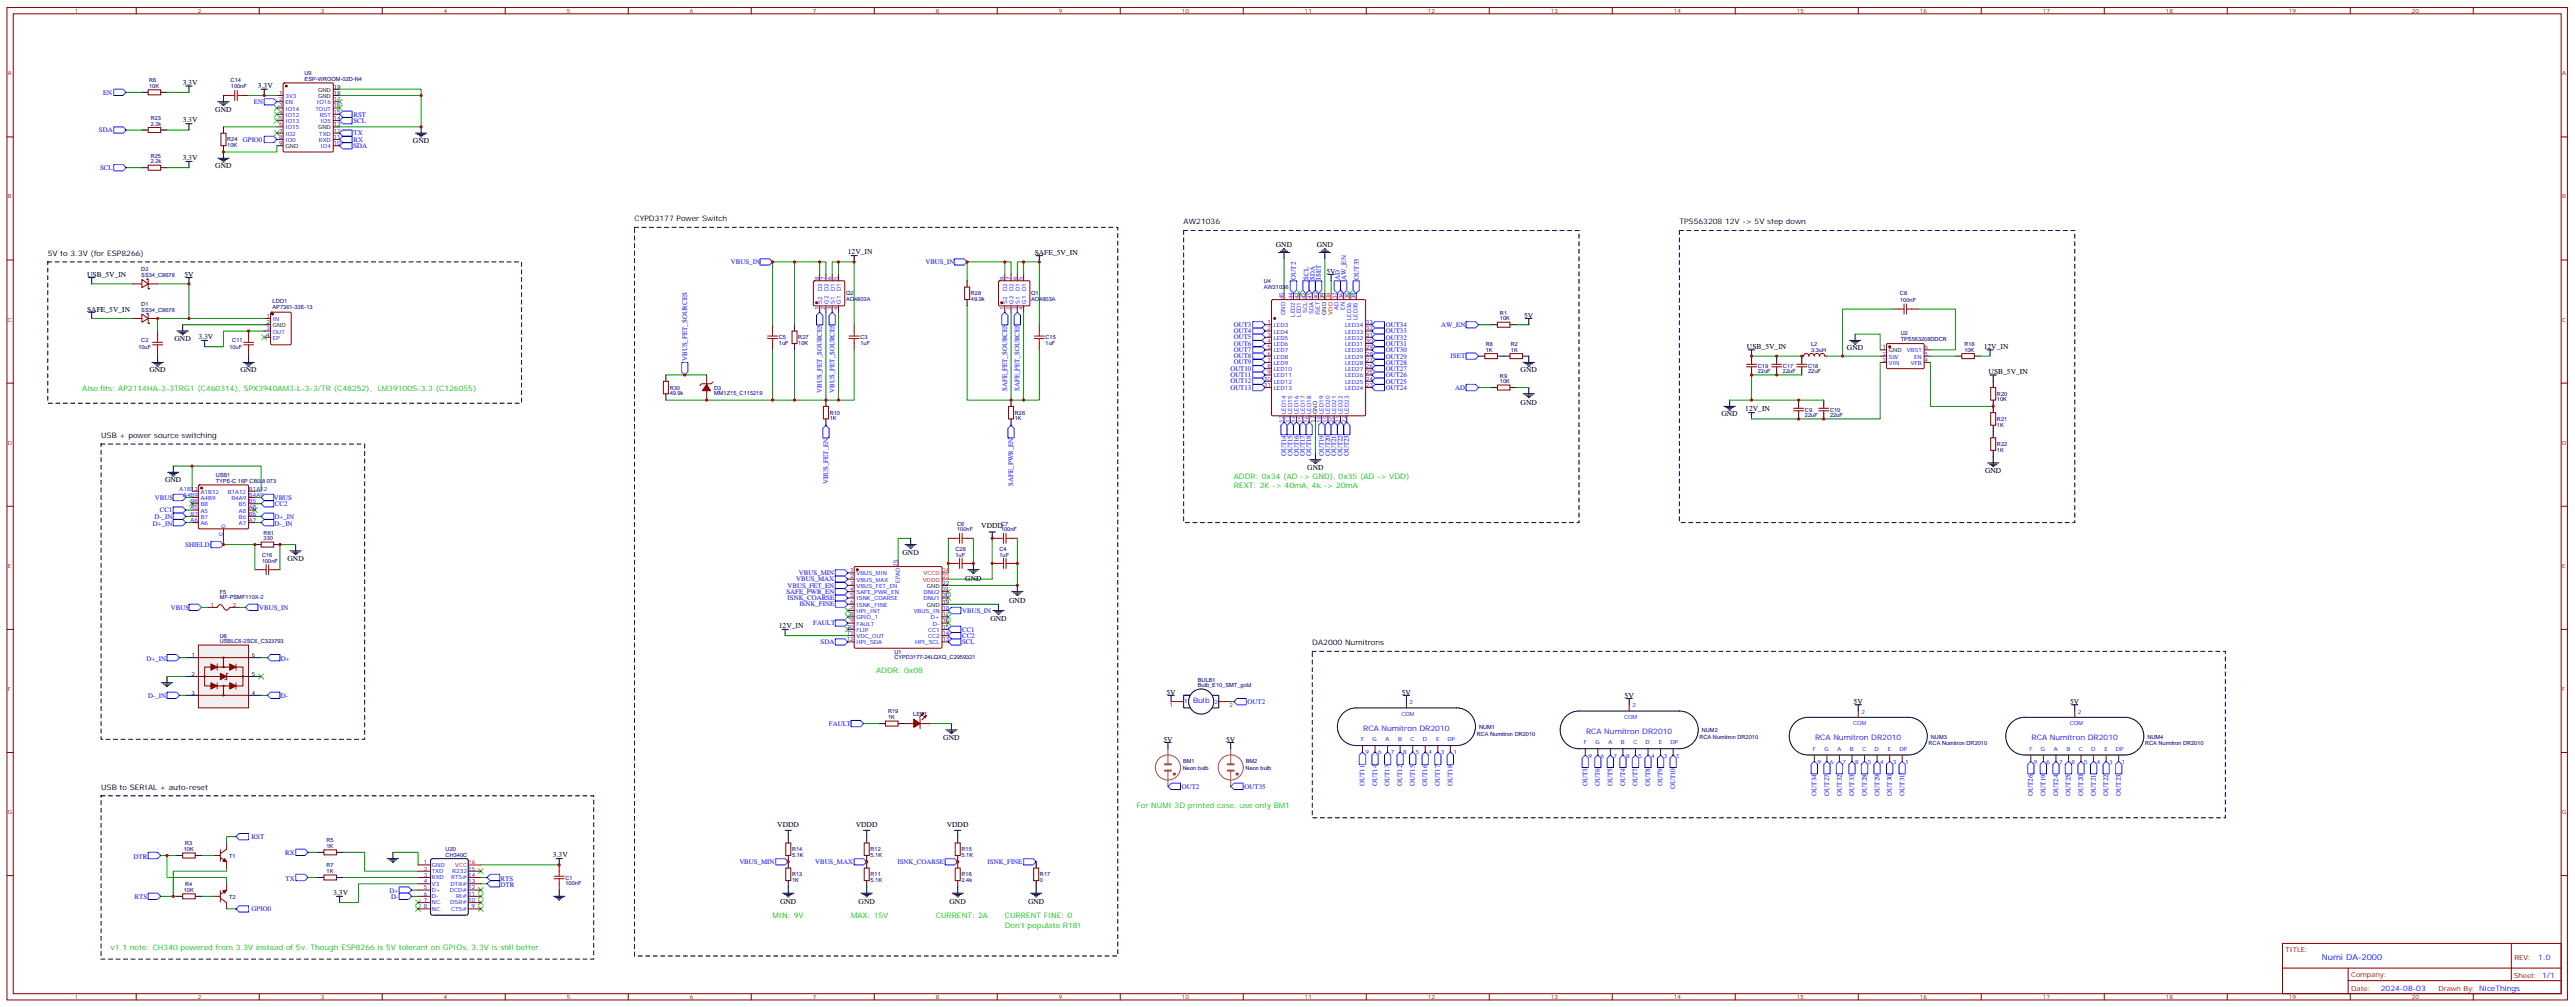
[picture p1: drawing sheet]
<svg xmlns="http://www.w3.org/2000/svg" width="1448mm" height="566mm" viewBox="0 0 1448 566" stroke-linecap="round" stroke-linejoin="round" font-family="sans-serif">
<defs><g id="words">
<text font-size="4.6" fill="#00f" x="1305" y="539">Numi DA-2000</text>
<g font-size="4.2">
<text x="103" y="48">3.3V</text>
<text x="145" y="49">3.3V</text>
<text x="121" y="63">GND</text>
<text x="103" y="69">3.3V</text>
<text x="232" y="80">GND</text>
<text x="103" y="90">3.3V</text>
<text x="121" y="95">GND</text>
<text x="357" y="124">CYPD3177 Power Switch</text>
<text x="665" y="126">AW21036</text>
<text x="944" y="126">TPS563208 12V -&gt; 5V step down</text>
<text x="27" y="144">5V to 3.3V (for ESP8266)</text>
<text x="477" y="143">12V_IN</text>
<text x="582" y="143">SAFE_5V_IN</text>
<text x="717" y="139">GND</text>
<text x="740" y="139">GND</text>
<text x="49" y="156">USB_5V_IN</text>
<text x="104" y="156">5V</text>
<text x="746" y="154">5V</text>
<text x="49" y="175">SAFE_5V_IN</text>
<text x="857" y="179">5V</text>
<text x="98" y="192">GND</text>
<text x="112" y="190">3.3V</text>
<text x="982" y="196">USB_5V_IN</text>
<text x="1038" y="197">GND</text>
<text x="1115" y="196">12V_IN</text>
<text x="84" y="209">GND</text>
<text x="135" y="209">GND</text>
<text x="855" y="209">GND</text>
<text x="1118" y="210">USB_5V_IN</text>
<text x="855" y="227">GND</text>
<text x="968" y="234">GND</text>
<text x="981" y="231">12V_IN</text>
<text x="57" y="246">USB + power source switching</text>
<text x="735" y="264">GND</text>
<text x="1116" y="266">GND</text>
<text x="93" y="271">GND</text>
<text x="552" y="297">VDDD</text>
<text x="507" y="312">GND</text>
<text x="162" y="315">GND</text>
<text x="543" y="326">GND</text>
<text x="567" y="338">GND</text>
<text x="438" y="353">12V_IN</text>
<text x="557" y="349">GND</text>
<text x="738" y="362">DA2000 Numitrons</text>
<text x="656" y="390">5V</text>
<text x="788" y="390">5V</text>
<text x="913" y="392">5V</text>
<text x="1042" y="395">5V</text>
<text x="1164" y="395">5V</text>
<text x="530" y="416">GND</text>
<text x="654" y="417">5V</text>
<text x="689" y="417">5V</text>
<text x="57" y="443">USB to SERIAL + auto-reset</text>
<text x="437" y="464">VDDD</text>
<text x="481" y="464">VDDD</text>
<text x="532" y="464">VDDD</text>
<text x="311" y="482">3.3V</text>
<text x="187" y="503">3.3V</text>
<text x="439" y="508">GND</text>
<text x="483" y="508">GND</text>
<text x="534" y="508">GND</text>
<text x="578" y="508">GND</text>
</g>
<g font-size="4.2" fill="#0c0">
<text x="46" y="219">Also fits: AP2114HA-3-3TRG1 (C460314), SPX3940AM3-L-3-3/TR (C48252),</text>
<text x="212" y="219">LM39100S-3.3 (C126055)</text>
<text x="694" y="269">ADDR: 0x34 (AD -&gt; GND), 0x35 (AD -&gt; VDD)</text>
<text x="694" y="274">REXT: 2K -&gt; 40mA, 4k -&gt; 20mA</text>
<text x="493" y="378">ADDR: 0x08</text>
<text x="639" y="454">For NUMI 3D printed case, use only BM1</text>
<text x="434" y="516">MIN: 9V</text>
<text x="478" y="516">MAX: 15V</text>
<text x="526" y="516">CURRENT: 2A</text>
<text x="565" y="516">CURRENT FINE: 0</text>
<text x="565" y="521">Don't populate R18!</text>
<text x="62" y="533">v1.1 note: CH340 powered from 3.3V instead of 5v. Though ESP8266 is 5V tolerant on GPIOs, 3.3V is still better</text>
</g>
<g font-size="4.2" fill="#00f">
<text x="671" y="395">Bulb</text>
<text x="766" y="410">RCA Numitron DR2010</text>
<text x="892" y="412">RCA Numitron DR2010</text>
<text x="1020" y="416">RCA Numitron DR2010</text>
<text x="1142" y="416">RCA Numitron DR2010</text>
<text x="1427" y="539">1.0</text>
<text x="1338" y="556">2024-08-03</text>
</g>
<g font-size="3.9" fill="#00f">
<text x="58" y="53">EN</text>
<text x="143" y="58">EN</text>
<text x="199" y="65">RST</text>
<text x="199" y="69">SCL</text>
<text x="56" y="74">SDA</text>
<text x="199" y="76">TX</text>
<text x="137" y="80">GPIO0</text>
<text x="199" y="83">SDA</text>
<text x="199" y="80">RX</text>
<text x="56" y="95">SCL</text>
<text x="411" y="148">VBUS_IN</text>
<text x="520" y="148">VBUS_IN</text>
<text x="728" y="157" transform="rotate(-90 728 157)">OUT2</text>
<text x="736" y="157" transform="rotate(-90 736 157)">SCL</text>
<text x="739" y="157" transform="rotate(-90 739 157)">SDA</text>
<text x="743" y="157" transform="rotate(-90 743 157)">ISET</text>
<text x="753" y="157" transform="rotate(-90 753 157)">AD</text>
<text x="757" y="157" transform="rotate(-90 757 157)">AW_EN</text>
<text x="764" y="157" transform="rotate(-90 764 157)">OUT35</text>
<text x="694" y="184">OUT3</text>
<text x="779" y="184">OUT34</text>
<text x="810" y="184">AW_EN</text>
<text x="694" y="191">OUT5</text>
<text x="694" y="187">OUT4</text>
<text x="779" y="187">OUT33</text>
<text x="779" y="191">OUT32</text>
<text x="694" y="198">OUT7</text>
<text x="694" y="194">OUT6</text>
<text x="779" y="194">OUT31</text>
<text x="779" y="198">OUT30</text>
<text x="386" y="203" transform="rotate(-90 386 203)">VBUS_FET_SOURCES</text>
<text x="694" y="201">OUT8</text>
<text x="779" y="201">OUT29</text>
<text x="815" y="201">ISET</text>
<text x="692" y="208">OUT10</text>
<text x="694" y="205">OUT9</text>
<text x="779" y="205">OUT28</text>
<text x="779" y="208">OUT27</text>
<text x="692" y="215">OUT12</text>
<text x="692" y="212">OUT11</text>
<text x="779" y="212">OUT26</text>
<text x="779" y="215">OUT25</text>
<text x="462" y="221" transform="rotate(-90 462 221)">VBUS_FET_SOURCES</text>
<text x="469" y="221" transform="rotate(-90 469 221)">VBUS_FET_SOURCES</text>
<text x="566" y="220" transform="rotate(-90 566 220)">SAFE_FET_SOURCES</text>
<text x="573" y="220" transform="rotate(-90 573 220)">SAFE_FET_SOURCES</text>
<text x="692" y="219">OUT13</text>
<text x="779" y="219">OUT24</text>
<text x="818" y="219">AD</text>
<text x="723" y="256" transform="rotate(-90 723 256)">OUT14</text>
<text x="727" y="256" transform="rotate(-90 727 256)">OUT15</text>
<text x="730" y="256" transform="rotate(-90 730 256)">OUT16</text>
<text x="734" y="256" transform="rotate(-90 734 256)">OUT17</text>
<text x="737" y="256" transform="rotate(-90 737 256)">OUT18</text>
<text x="744" y="256" transform="rotate(-90 744 256)">OUT19</text>
<text x="748" y="256" transform="rotate(-90 748 256)">OUT20</text>
<text x="751" y="256" transform="rotate(-90 751 256)">OUT21</text>
<text x="755" y="256" transform="rotate(-90 755 256)">OUT22</text>
<text x="758" y="256" transform="rotate(-90 758 256)">OUT23</text>
<text x="466" y="272" transform="rotate(-90 466 272)">VBUS_FET_EN</text>
<text x="570" y="273" transform="rotate(-90 570 273)">SAFE_PWR_EN</text>
<text x="87" y="281">VBUS</text>
<text x="154" y="281">VBUS</text>
<text x="90" y="288">CC1</text>
<text x="155" y="284">CC2</text>
<text x="87" y="292">D-_IN</text>
<text x="154" y="292">D+_IN</text>
<text x="86" y="295">D+_IN</text>
<text x="154" y="295">D-_IN</text>
<text x="104" y="307">SHIELD</text>
<text x="449" y="323">VBUS_MIN</text>
<text x="448" y="327">VBUS_MAX</text>
<text x="442" y="334">SAFE_PWR_EN</text>
<text x="443" y="330">VBUS_FET_EN</text>
<text x="443" y="337">ISNK_COARSE</text>
<text x="449" y="341">ISNK_FINE</text>
<text x="96" y="342">VBUS</text>
<text x="146" y="342">VBUS_IN</text>
<text x="541" y="344">VBUS_IN</text>
<text x="457" y="351">FAULT</text>
<text x="541" y="358">CC2</text>
<text x="541" y="355">CC1</text>
<text x="461" y="362">SDA</text>
<text x="541" y="362">SCL</text>
<text x="82" y="371">D+_IN</text>
<text x="158" y="371">D+</text>
<text x="83" y="392">D-_IN</text>
<text x="158" y="392">D-</text>
<text x="701" y="395">OUT2</text>
<text x="466" y="408">FAULT</text>
<text x="664" y="443">OUT2</text>
<text x="700" y="443">OUT35</text>
<text x="767" y="441" transform="rotate(-90 767 441)">OUT11</text>
<text x="774" y="442" transform="rotate(-90 774 442)">OUT14</text>
<text x="781" y="442" transform="rotate(-90 781 442)">OUT13</text>
<text x="788" y="442" transform="rotate(-90 788 442)">OUT12</text>
<text x="795" y="442" transform="rotate(-90 795 442)">OUT15</text>
<text x="802" y="442" transform="rotate(-90 802 442)">OUT16</text>
<text x="809" y="442" transform="rotate(-90 809 442)">OUT17</text>
<text x="816" y="442" transform="rotate(-90 816 442)">OUT18</text>
<text x="892" y="441" transform="rotate(-90 892 441)">OUT3</text>
<text x="899" y="441" transform="rotate(-90 899 441)">OUT6</text>
<text x="906" y="441" transform="rotate(-90 906 441)">OUT5</text>
<text x="913" y="441" transform="rotate(-90 913 441)">OUT4</text>
<text x="921" y="441" transform="rotate(-90 921 441)">OUT7</text>
<text x="928" y="441" transform="rotate(-90 928 441)">OUT8</text>
<text x="935" y="441" transform="rotate(-90 935 441)">OUT9</text>
<text x="942" y="443" transform="rotate(-90 942 443)">OUT10</text>
<text x="1021" y="447" transform="rotate(-90 1021 447)">OUT34</text>
<text x="1028" y="447" transform="rotate(-90 1028 447)">OUT27</text>
<text x="1035" y="447" transform="rotate(-90 1035 447)">OUT32</text>
<text x="1042" y="447" transform="rotate(-90 1042 447)">OUT33</text>
<text x="1049" y="447" transform="rotate(-90 1049 447)">OUT28</text>
<text x="1056" y="447" transform="rotate(-90 1056 447)">OUT29</text>
<text x="1064" y="447" transform="rotate(-90 1064 447)">OUT30</text>
<text x="1071" y="447" transform="rotate(-90 1071 447)">OUT31</text>
<text x="1143" y="447" transform="rotate(-90 1143 447)">OUT26</text>
<text x="1150" y="447" transform="rotate(-90 1150 447)">OUT19</text>
<text x="1157" y="447" transform="rotate(-90 1157 447)">OUT24</text>
<text x="1164" y="447" transform="rotate(-90 1164 447)">OUT25</text>
<text x="1171" y="447" transform="rotate(-90 1171 447)">OUT20</text>
<text x="1178" y="447" transform="rotate(-90 1178 447)">OUT21</text>
<text x="1185" y="447" transform="rotate(-90 1185 447)">OUT22</text>
<text x="1192" y="447" transform="rotate(-90 1192 447)">OUT23</text>
<text x="141" y="471">RST</text>
<text x="75" y="482">DTR</text>
<text x="160" y="480">RX</text>
<text x="416" y="485">VBUS_MIN</text>
<text x="458" y="485">VBUS_MAX</text>
<text x="504" y="485">ISNK_COARSE</text>
<text x="555" y="485">ISNK_FINE</text>
<text x="161" y="495">TX</text>
<text x="281" y="495">RTS</text>
<text x="219" y="502">D+</text>
<text x="281" y="498">DTR</text>
<text x="76" y="505">RTS</text>
<text x="220" y="505">D-</text>
<text x="141" y="512">GPIO0</text>
</g>
<g font-size="3.9" fill="#800">
<text x="1285" y="534">TITLE:</text>
<text x="1413" y="539">REV:</text>
<text x="1322" y="549">Company:</text>
<text x="1413" y="549">Sheet: 1/1</text>
<text x="1322" y="556">Date:</text>
<text x="1371" y="556">Drawn By: NiceThings</text>
</g>
<g font-size="3.2" fill="#800">
<text x="42" y="7">1</text>
<text x="111" y="7">2</text>
<text x="180" y="7">3</text>
<text x="249" y="7">4</text>
<text x="319" y="7">5</text>
<text x="388" y="7">6</text>
<text x="457" y="7">7</text>
<text x="526" y="7">8</text>
<text x="595" y="7">9</text>
<text x="664" y="7">10</text>
<text x="733" y="7">11</text>
<text x="803" y="7">12</text>
<text x="872" y="7">13</text>
<text x="941" y="7">14</text>
<text x="1010" y="7">15</text>
<text x="1079" y="7">16</text>
<text x="1148" y="7">17</text>
<text x="1217" y="7">18</text>
<text x="1287" y="7">19</text>
<text x="1356" y="7">20</text>
<text x="4" y="42">A</text>
<text x="1440" y="42">A</text>
<text x="4" y="111">B</text>
<text x="1440" y="111">B</text>
<text x="4" y="181">C</text>
<text x="1440" y="181">C</text>
<text x="4" y="250">D</text>
<text x="1440" y="250">D</text>
<text x="4" y="319">E</text>
<text x="1440" y="319">E</text>
<text x="4" y="388">F</text>
<text x="1440" y="388">F</text>
<text x="4" y="457">G</text>
<text x="1440" y="457">G</text>
<text x="42" y="561">1</text>
<text x="111" y="561">2</text>
<text x="180" y="561">3</text>
<text x="249" y="561">4</text>
<text x="319" y="561">5</text>
<text x="388" y="561">6</text>
<text x="457" y="561">7</text>
<text x="526" y="561">8</text>
<text x="595" y="561">9</text>
<text x="664" y="561">10</text>
<text x="733" y="561">11</text>
<text x="803" y="561">12</text>
<text x="872" y="561">13</text>
<text x="941" y="561">14</text>
<text x="1010" y="561">15</text>
<text x="1079" y="561">16</text>
<text x="1148" y="561">17</text>
<text x="1217" y="561">18</text>
<text x="1287" y="561">19</text>
<text x="1356" y="561">20</text>
</g>
<g font-size="3.2" fill="#000080">
<text x="84" y="46">R6</text>
<text x="130" y="46">C14</text>
<text x="171" y="45">ESP-WROOM-02D-N4</text>
<text x="171" y="42">U9</text>
<text x="84" y="49">10K</text>
<text x="130" y="49">100nF</text>
<text x="85" y="71">2.2k</text>
<text x="85" y="67">R23</text>
<text x="128" y="83">10K</text>
<text x="128" y="79">R24</text>
<text x="85" y="89">R25</text>
<text x="85" y="92">2.2k</text>
<text x="79" y="156">SS34_C8678</text>
<text x="79" y="152">D2</text>
<text x="710" y="159">U4</text>
<text x="476" y="166">Q2</text>
<text x="546" y="166">R28</text>
<text x="580" y="166">Q1</text>
<text x="710" y="162">AW21036</text>
<text x="1068" y="166">C8</text>
<text x="79" y="172">D1</text>
<text x="153" y="174">AP7361-33E-13</text>
<text x="153" y="170">LDO1</text>
<text x="476" y="169">AO4803A</text>
<text x="546" y="169">49.9k</text>
<text x="580" y="169">AO4803A</text>
<text x="1068" y="169">100nF</text>
<text x="79" y="175">SS34_C8678</text>
<text x="843" y="180">10K</text>
<text x="843" y="177">R1</text>
<text x="438" y="191">C5</text>
<text x="449" y="191">R27</text>
<text x="484" y="191">C3</text>
<text x="588" y="191">C15</text>
<text x="1068" y="191">TPS563208DDCR</text>
<text x="1068" y="188">U2</text>
<text x="78" y="196">10uF</text>
<text x="79" y="192">C2</text>
<text x="129" y="196">10uF</text>
<text x="131" y="192">C11</text>
<text x="438" y="194">1uF</text>
<text x="449" y="194">10K</text>
<text x="484" y="194">1uF</text>
<text x="588" y="194">1uF</text>
<text x="835" y="198">1K</text>
<text x="835" y="194">R8</text>
<text x="849" y="198">1K</text>
<text x="849" y="194">R2</text>
<text x="1018" y="197">3.3uH</text>
<text x="1018" y="194">L2</text>
<text x="1104" y="198">10K</text>
<text x="1104" y="194">R18</text>
<text x="988" y="210">22uF</text>
<text x="988" y="206">C19</text>
<text x="1002" y="210">22uF</text>
<text x="1002" y="206">C17</text>
<text x="1016" y="210">22uF</text>
<text x="1016" y="206">C18</text>
<text x="843" y="215">10K</text>
<text x="843" y="212">R9</text>
<text x="376" y="219">R30</text>
<text x="401" y="219">D3</text>
<text x="376" y="222">49.9k</text>
<text x="401" y="222">MM1Z15_C115219</text>
<text x="1123" y="225">10K</text>
<text x="1123" y="222">R20</text>
<text x="466" y="233">R10</text>
<text x="570" y="233">R26</text>
<text x="1015" y="231">C9</text>
<text x="1029" y="231">C10</text>
<text x="466" y="236">1K</text>
<text x="570" y="236">1K</text>
<text x="1015" y="234">22uF</text>
<text x="1029" y="234">22uF</text>
<text x="1123" y="240">1K</text>
<text x="1123" y="236">R21</text>
<text x="1123" y="251">R22</text>
<text x="1123" y="254">1K</text>
<text x="121" y="268">USB1</text>
<text x="121" y="271">TYPE-C 16P CB0.8 073</text>
<text x="538" y="298">100nF</text>
<text x="538" y="295">C6</text>
<text x="563" y="298">100nF</text>
<text x="563" y="295">C7</text>
<text x="148" y="303">330</text>
<text x="148" y="300">R61</text>
<text x="537" y="309">C28</text>
<text x="562" y="309">C4</text>
<text x="147" y="316">100nF</text>
<text x="147" y="313">C16</text>
<text x="537" y="313">1uF</text>
<text x="562" y="313">1uF</text>
<text x="124" y="333">F5</text>
<text x="124" y="337">MF-PSMF110X-2</text>
<text x="124" y="358">U6</text>
<text x="124" y="361">USBLC6-2SC6_C323793</text>
<text x="503" y="370">CYPD3177-24LQXQ_C2959321</text>
<text x="503" y="367">U1</text>
<text x="673" y="383">BULB1</text>
<text x="673" y="386">Bulb_E10_SMT_gold</text>
<text x="499" y="401">R19</text>
<text x="499" y="404">1K</text>
<text x="513" y="402">LED1</text>
<text x="830" y="413">RCA Numitron DR2010</text>
<text x="831" y="410">NUM1</text>
<text x="957" y="411">NUM2</text>
<text x="955" y="415">RCA Numitron DR2010</text>
<text x="1084" y="419">RCA Numitron DR2010</text>
<text x="1085" y="415">NUM3</text>
<text x="1206" y="419">RCA Numitron DR2010</text>
<text x="1207" y="415">NUM4</text>
<text x="665" y="429">BM1</text>
<text x="700" y="429">BM2</text>
<text x="665" y="432">Neon bulb</text>
<text x="700" y="432">Neon bulb</text>
<text x="183" y="473">R5</text>
<text x="103" y="478">10K</text>
<text x="104" y="475">R3</text>
<text x="183" y="476">1K</text>
<text x="251" y="478">U20</text>
<text x="445" y="478">R14</text>
<text x="489" y="478">R12</text>
<text x="540" y="478">R15</text>
<text x="129" y="482">T1</text>
<text x="251" y="481">CH340C</text>
<text x="445" y="481">5.1K</text>
<text x="489" y="481">5.1K</text>
<text x="540" y="481">5.1K</text>
<text x="183" y="487">R7</text>
<text x="184" y="490">1K</text>
<text x="104" y="497">R4</text>
<text x="318" y="497">100nF</text>
<text x="318" y="494">C1</text>
<text x="445" y="495">1K</text>
<text x="445" y="492">R13</text>
<text x="489" y="495">5.1K</text>
<text x="489" y="492">R11</text>
<text x="540" y="495">2.4k</text>
<text x="540" y="492">R16</text>
<text x="585" y="495">0</text>
<text x="585" y="492">R17</text>
<text x="103" y="501">10K</text>
<text x="129" y="505">T2</text>
</g>
<g font-size="3.2" fill="#00f">
<text x="157" y="53">1</text>
<text x="157" y="57">2</text>
<text x="160" y="59">EN</text>
<text x="160" y="55">3V3</text>
<text x="178" y="59">IO16</text>
<text x="188" y="57">17</text>
<text x="157" y="64">4</text>
<text x="157" y="60">3</text>
<text x="160" y="66">IO12</text>
<text x="160" y="62">IO14</text>
<text x="177" y="62">TOUT</text>
<text x="180" y="66">RST</text>
<text x="188" y="60">16</text>
<text x="188" y="64">15</text>
<text x="157" y="71">6</text>
<text x="157" y="67">5</text>
<text x="160" y="69">IO13</text>
<text x="180" y="69">IO5</text>
<text x="188" y="67">14</text>
<text x="157" y="78">8</text>
<text x="157" y="74">7</text>
<text x="160" y="76">IO2</text>
<text x="160" y="73">IO15</text>
<text x="179" y="76">TXD</text>
<text x="188" y="74">12</text>
<text x="188" y="78">11</text>
<text x="160" y="80">IO0</text>
<text x="179" y="80">RXD</text>
<text x="180" y="83">IO4</text>
<text x="188" y="81">10</text>
<text x="460" y="158" transform="rotate(-90 460 158)">8</text>
<text x="464" y="158" transform="rotate(-90 464 158)">7</text>
<text x="467" y="158" transform="rotate(-90 467 158)">6</text>
<text x="471" y="158" transform="rotate(-90 471 158)">5</text>
<text x="564" y="158" transform="rotate(-90 564 158)">8</text>
<text x="568" y="158" transform="rotate(-90 568 158)">7</text>
<text x="572" y="158" transform="rotate(-90 572 158)">6</text>
<text x="575" y="158" transform="rotate(-90 575 158)">5</text>
<text x="462" y="163" transform="rotate(-90 462 163)">D2</text>
<text x="466" y="163" transform="rotate(-90 466 163)">D2</text>
<text x="469" y="163" transform="rotate(-90 469 163)">D1</text>
<text x="473" y="163" transform="rotate(-90 473 163)">D1</text>
<text x="566" y="163" transform="rotate(-90 566 163)">D2</text>
<text x="570" y="163" transform="rotate(-90 570 163)">D2</text>
<text x="573" y="163" transform="rotate(-90 573 163)">D1</text>
<text x="577" y="163" transform="rotate(-90 577 163)">D1</text>
<text x="460" y="174" transform="rotate(-90 460 174)">1</text>
<text x="462" y="170" transform="rotate(-90 462 170)">S2</text>
<text x="464" y="174" transform="rotate(-90 464 174)">2</text>
<text x="466" y="170" transform="rotate(-90 466 170)">G2</text>
<text x="467" y="174" transform="rotate(-90 467 174)">3</text>
<text x="469" y="170" transform="rotate(-90 469 170)">S1</text>
<text x="471" y="174" transform="rotate(-90 471 174)">4</text>
<text x="473" y="170" transform="rotate(-90 473 170)">G1</text>
<text x="564" y="174" transform="rotate(-90 564 174)">1</text>
<text x="566" y="170" transform="rotate(-90 566 170)">S2</text>
<text x="568" y="174" transform="rotate(-90 568 174)">2</text>
<text x="570" y="170" transform="rotate(-90 570 170)">G2</text>
<text x="572" y="174" transform="rotate(-90 572 174)">3</text>
<text x="573" y="170" transform="rotate(-90 573 170)">S1</text>
<text x="575" y="174" transform="rotate(-90 575 174)">4</text>
<text x="577" y="170" transform="rotate(-90 577 170)">G1</text>
<text x="721" y="168" transform="rotate(-90 721 168)">45</text>
<text x="727" y="168" transform="rotate(-90 727 168)">44</text>
<text x="730" y="168" transform="rotate(-90 730 168)">43</text>
<text x="734" y="168" transform="rotate(-90 734 168)">42</text>
<text x="737" y="168" transform="rotate(-90 737 168)">41</text>
<text x="741" y="168" transform="rotate(-90 741 168)">40</text>
<text x="751" y="168" transform="rotate(-90 751 168)">37</text>
<text x="755" y="168" transform="rotate(-90 755 168)">36</text>
<text x="756" y="174" transform="rotate(-90 756 174)">EN</text>
<text x="759" y="168" transform="rotate(-90 759 168)">35</text>
<text x="762" y="168" transform="rotate(-90 762 168)">34</text>
<text x="150" y="179">1</text>
<text x="723" y="177" transform="rotate(-90 723 177)">GND</text>
<text x="728" y="178" transform="rotate(-90 728 178)">LED2</text>
<text x="731" y="178" transform="rotate(-90 731 178)">LED1</text>
<text x="735" y="176" transform="rotate(-90 735 176)">SCL</text>
<text x="738" y="176" transform="rotate(-90 738 176)">SDA</text>
<text x="742" y="177" transform="rotate(-90 742 177)">ISET</text>
<text x="753" y="174" transform="rotate(-90 753 174)">AD</text>
<text x="760" y="180" transform="rotate(-90 760 180)">LED36</text>
<text x="763" y="180" transform="rotate(-90 763 180)">LED35</text>
<text x="150" y="186">3</text>
<text x="153" y="180">IN</text>
<text x="713" y="182">1</text>
<text x="713" y="186">2</text>
<text x="716" y="184">LED3</text>
<text x="756" y="184">LED34</text>
<text x="768" y="186">32</text>
<text x="768" y="182">33</text>
<text x="150" y="189">4</text>
<text x="153" y="187">OUT</text>
<text x="153" y="191">EP</text>
<text x="713" y="189">3</text>
<text x="716" y="187">LED4</text>
<text x="716" y="191">LED5</text>
<text x="756" y="191">LED32</text>
<text x="756" y="187">LED33</text>
<text x="768" y="189">31</text>
<text x="713" y="193">4</text>
<text x="713" y="196">5</text>
<text x="716" y="194">LED6</text>
<text x="716" y="198">LED7</text>
<text x="756" y="198">LED30</text>
<text x="756" y="194">LED31</text>
<text x="768" y="196">29</text>
<text x="768" y="193">30</text>
<text x="1072" y="198">VBST</text>
<text x="1082" y="196">6</text>
<text x="713" y="200">6</text>
<text x="713" y="203">7</text>
<text x="716" y="201">LED8</text>
<text x="756" y="201">LED29</text>
<text x="768" y="203">27</text>
<text x="768" y="200">28</text>
<text x="1058" y="200">2</text>
<text x="1058" y="203">3</text>
<text x="1062" y="201">SW</text>
<text x="1076" y="201">EN</text>
<text x="1082" y="203">4</text>
<text x="1082" y="200">5</text>
<text x="713" y="207">8</text>
<text x="716" y="205">LED9</text>
<text x="716" y="208">LED10</text>
<text x="756" y="208">LED27</text>
<text x="756" y="205">LED28</text>
<text x="768" y="207">26</text>
<text x="1062" y="205">VIN</text>
<text x="1074" y="205">VFB</text>
<text x="711" y="214">10</text>
<text x="713" y="210">9</text>
<text x="716" y="212">LED11</text>
<text x="716" y="216">LED12</text>
<text x="756" y="216">LED25</text>
<text x="756" y="212">LED26</text>
<text x="768" y="214">24</text>
<text x="768" y="210">25</text>
<text x="711" y="217">11</text>
<text x="716" y="219">LED13</text>
<text x="756" y="219">LED24</text>
<text x="768" y="217">23</text>
<text x="723" y="232" transform="rotate(-90 723 232)">LED14</text>
<text x="726" y="232" transform="rotate(-90 726 232)">LED15</text>
<text x="730" y="232" transform="rotate(-90 730 232)">LED16</text>
<text x="733" y="232" transform="rotate(-90 733 232)">LED17</text>
<text x="737" y="232" transform="rotate(-90 737 232)">LED18</text>
<text x="744" y="232" transform="rotate(-90 744 232)">LED19</text>
<text x="748" y="232" transform="rotate(-90 748 232)">LED20</text>
<text x="751" y="232" transform="rotate(-90 751 232)">LED21</text>
<text x="755" y="232" transform="rotate(-90 755 232)">LED22</text>
<text x="758" y="232" transform="rotate(-90 758 232)">LED23</text>
<text x="721" y="237" transform="rotate(-90 721 237)">12</text>
<text x="725" y="237" transform="rotate(-90 725 237)">13</text>
<text x="729" y="237" transform="rotate(-90 729 237)">14</text>
<text x="732" y="237" transform="rotate(-90 732 237)">15</text>
<text x="736" y="237" transform="rotate(-90 736 237)">16</text>
<text x="743" y="237" transform="rotate(-90 743 237)">18</text>
<text x="746" y="237" transform="rotate(-90 746 237)">19</text>
<text x="750" y="237" transform="rotate(-90 750 237)">20</text>
<text x="753" y="237" transform="rotate(-90 753 237)">21</text>
<text x="757" y="237" transform="rotate(-90 757 237)">22</text>
<text x="101" y="276">A1B12</text>
<text x="140" y="276">B1A12</text>
<text x="103" y="279">A4B9</text>
<text x="113" y="277">A1B12</text>
<text x="113" y="281">A4B9</text>
<text x="128" y="277">B1A12</text>
<text x="130" y="281">B4A9</text>
<text x="140" y="279">B4A9</text>
<text x="107" y="283">B8</text>
<text x="107" y="286">A5</text>
<text x="113" y="284">B8</text>
<text x="113" y="288">A5</text>
<text x="134" y="284">B5</text>
<text x="134" y="288">A8</text>
<text x="140" y="286">A8</text>
<text x="140" y="283">B5</text>
<text x="107" y="290">B7</text>
<text x="107" y="293">A6</text>
<text x="113" y="291">B7</text>
<text x="134" y="291">B6</text>
<text x="140" y="293">A7</text>
<text x="140" y="290">B6</text>
<text x="113" y="295">A6</text>
<text x="127" y="296" transform="rotate(-90 127 296)">0</text>
<text x="134" y="295">A7</text>
<text x="125" y="301" transform="rotate(-90 125 301)">0</text>
<text x="478" y="321">1</text>
<text x="481" y="323">VBUS_MIN</text>
<text x="505" y="318" transform="rotate(-90 505 318)">25</text>
<text x="478" y="325">2</text>
<text x="478" y="328">3</text>
<text x="481" y="327">VBUS_MAX</text>
<text x="506" y="327" transform="rotate(-90 506 327)">EPAD</text>
<text x="478" y="332">4</text>
<text x="478" y="335">5</text>
<text x="481" y="330">VBUS_FET_EN</text>
<text x="481" y="334">SAFE_PWR_EN</text>
<text x="519" y="334">DNU2</text>
<text x="530" y="335">20</text>
<text x="530" y="332">21</text>
<text x="118" y="341">1</text>
<text x="131" y="341">2</text>
<text x="478" y="339">6</text>
<text x="481" y="337">ISNK_COARSE</text>
<text x="481" y="341">ISNK_FINE</text>
<text x="519" y="337">DNU1</text>
<text x="478" y="343">7</text>
<text x="478" y="346">8</text>
<text x="481" y="344">HPI_INT</text>
<text x="481" y="348">GPIO_1</text>
<text x="514" y="344">VBUS_IN</text>
<text x="523" y="348">D+</text>
<text x="530" y="346">17</text>
<text x="530" y="343">18</text>
<text x="476" y="353">10</text>
<text x="478" y="350">9</text>
<text x="481" y="351">FAULT</text>
<text x="524" y="351">D-</text>
<text x="530" y="353">15</text>
<text x="530" y="350">16</text>
<text x="476" y="357">11</text>
<text x="481" y="355">FLIP</text>
<text x="481" y="358">VDC_OUT</text>
<text x="522" y="358">CC2</text>
<text x="522" y="355">CC1</text>
<text x="530" y="357">14</text>
<text x="476" y="360">12</text>
<text x="481" y="362">HPI_SDA</text>
<text x="514" y="362">HPI_SCL</text>
<text x="530" y="360">13</text>
<text x="666" y="395">1</text>
<text x="683" y="395">2</text>
<text x="792" y="395">2</text>
<text x="657" y="397">1</text>
<text x="691" y="397">2</text>
<text x="918" y="397">2</text>
<text x="1046" y="401">2</text>
<text x="1168" y="401">2</text>
<text x="788" y="402">COM</text>
<text x="913" y="404">COM</text>
<text x="1042" y="407">COM</text>
<text x="1164" y="407">COM</text>
<text x="765" y="416">F</text>
<text x="772" y="416">G</text>
<text x="779" y="416">A</text>
<text x="786" y="416">B</text>
<text x="793" y="416">C</text>
<text x="800" y="416">D</text>
<text x="807" y="416">E</text>
<text x="814" y="416">DP</text>
<text x="890" y="418">F</text>
<text x="897" y="418">G</text>
<text x="904" y="418">A</text>
<text x="911" y="418">B</text>
<text x="918" y="418">C</text>
<text x="925" y="418">D</text>
<text x="933" y="418">E</text>
<text x="939" y="418">DP</text>
<text x="768" y="424">9</text>
<text x="775" y="424">6</text>
<text x="782" y="424">7</text>
<text x="789" y="424">8</text>
<text x="796" y="424">5</text>
<text x="803" y="424">4</text>
<text x="810" y="424">3</text>
<text x="817" y="424">1</text>
<text x="893" y="425">9</text>
<text x="900" y="425">6</text>
<text x="907" y="425">7</text>
<text x="914" y="425">8</text>
<text x="921" y="425">5</text>
<text x="928" y="425">4</text>
<text x="935" y="425">3</text>
<text x="942" y="425">1</text>
<text x="1019" y="422">F</text>
<text x="1026" y="422">G</text>
<text x="1033" y="422">A</text>
<text x="1040" y="422">B</text>
<text x="1047" y="422">C</text>
<text x="1054" y="422">D</text>
<text x="1061" y="422">E</text>
<text x="1068" y="422">DP</text>
<text x="1141" y="422">F</text>
<text x="1147" y="422">G</text>
<text x="1155" y="422">A</text>
<text x="1162" y="422">B</text>
<text x="1169" y="422">C</text>
<text x="1176" y="422">D</text>
<text x="1183" y="422">E</text>
<text x="1189" y="422">DP</text>
<text x="1022" y="429">9</text>
<text x="1029" y="429">6</text>
<text x="1036" y="429">7</text>
<text x="1043" y="429">8</text>
<text x="1050" y="429">5</text>
<text x="1057" y="429">4</text>
<text x="1064" y="429">3</text>
<text x="1071" y="429">1</text>
<text x="1143" y="429">9</text>
<text x="1150" y="429">6</text>
<text x="1157" y="429">7</text>
<text x="1165" y="429">8</text>
<text x="1172" y="429">5</text>
<text x="1179" y="429">4</text>
<text x="1186" y="429">3</text>
<text x="1193" y="429">1</text>
<text x="238" y="485">1</text>
<text x="238" y="489">2</text>
<text x="243" y="490">TXD</text>
<text x="243" y="487">GND</text>
<text x="254" y="490">R232</text>
<text x="263" y="489">15</text>
<text x="238" y="496">4</text>
<text x="238" y="492">3</text>
<text x="243" y="497">V3</text>
<text x="243" y="494">RXD</text>
<text x="253" y="497">DTR#</text>
<text x="254" y="494">RTS#</text>
<text x="263" y="492">14</text>
<text x="263" y="496">13</text>
<text x="238" y="503">6</text>
<text x="238" y="500">5</text>
<text x="243" y="501">D+</text>
<text x="253" y="501">DCD#</text>
<text x="263" y="500">12</text>
<text x="263" y="503">11</text>
<text x="238" y="507">7</text>
<text x="243" y="508">NC.</text>
<text x="243" y="504">D-</text>
<text x="253" y="508">DSR#</text>
<text x="256" y="504">RI#</text>
<text x="263" y="507">10</text>
<text x="238" y="510">8</text>
<text x="243" y="512">NC.</text>
<text x="254" y="512">CTS#</text>
<text x="265" y="510">9</text>
</g>
<g font-size="3.2">
<text x="179" y="52">GND</text>
<text x="188" y="50">19</text>
<text x="188" y="53">18</text>
<text x="179" y="55">GND</text>
<text x="188" y="71">13</text>
<text x="179" y="73">GND</text>
<text x="157" y="81">9</text>
<text x="160" y="83">GND</text>
<text x="744" y="168" transform="rotate(-90 744 168)">39</text>
<text x="745" y="177" transform="rotate(-90 745 177)">GND</text>
<text x="150" y="182">2</text>
<text x="153" y="184">GND</text>
<text x="1058" y="196">1</text>
<text x="1062" y="198">GND</text>
<text x="741" y="232" transform="rotate(-90 741 232)">GND</text>
<text x="739" y="237" transform="rotate(-90 739 237)">17</text>
<text x="530" y="328">22</text>
<text x="521" y="330">GND</text>
<text x="521" y="341">GND</text>
<text x="530" y="339">19</text>
<text x="108" y="369">1</text>
<text x="141" y="369">6</text>
<text x="108" y="380">2</text>
<text x="141" y="380">5</text>
<text x="108" y="390">3</text>
<text x="141" y="390">4</text>
</g>
<g font-size="3.2" fill="#f00">
<text x="748" y="168" transform="rotate(-90 748 168)">38</text>
<text x="749" y="177" transform="rotate(-90 749 177)">VDD</text>
<text x="519" y="323">VCCD</text>
<text x="530" y="321">24</text>
<text x="519" y="327">VDDD</text>
<text x="530" y="325">23</text>
<text x="263" y="485">16</text>
<text x="256" y="487">VCC</text>
</g>
</g></defs>
<g fill="none" stroke="#870000" stroke-width=".56">
<path d="M4 4h1439v558h-1439zM7 8h1433v550h-1433zM77 4v4M146 4v4M215 4v4M284 4v4M353 4v4M422 4v4M491 4v4M561 4v4M630 4v4M699 4v4"/>
<path d="M768 4v4M837 4v4M906 4v4M975 4v4M1045 4v4M1114 4v4M1183 4v4M1252 4v4M1321 4v4M1390 4v4M4 77h3M1440 77h3"/>
<path d="M4 146h3M1440 146h3M4 215h3M1440 215h3M4 284h3M1440 284h3M4 353h3M117 341h5l1-1a2.3 2.3 0 0 1 3 2 1.8 1.8 0 0 0 3-1h5M1440 353h3M4 423h3M1440 423h3M103 479h7v3h-7z"/>
<path d="M124 477v7M127 473v4l-3 2M182 477h7v3h-7zM4 492h3M120 480h4M124 482l3 2v4M127 496v4l-3 2M182 491h7v3h-7zM235 489h7M235 493h7M235 496h7M235 500h7"/>
<path d="M235 486h7M263 489h7M263 493h7M263 496h7M263 500h7M1440 492h3M103 502h7v3h-7zM120 503h4M124 504l3 3v3M124 500v7M235 503h7M235 507h7"/>
<path d="M235 510h7M263 503h7M263 507h7M263 510h7M1283 530h157v28h-157zM1412 530v21M77 558v4M146 558v4M215 558v4M284 558v4M353 558v4M422 558v4"/>
<path d="M491 558v4M561 558v4M630 558v4M699 558v4M768 558v4M837 558v4M906 558v4M975 558v4M1045 558v4M1114 558v4M1183 558v4M1252 558v4"/>
<path d="M1283 544h157M1320 551h120M1320 544v14M1321 558v4M1390 558v4"/>
</g>
<g fill="none" stroke="#008700" stroke-width=".56">
<path d="M134 341h4M133 470h-6v3M173 479h6M193 479h12v10h30M221 479h14v7M90 480h9M94 480v13h33v3M113 480h7M127 488v1h-30v14M173 493h6M193 493h42M231 500h4"/>
<path d="M235 496h-34v11h-10M270 493h4M270 496h4M270 486h44M90 503h9M113 503h7M127 510h6M231 503h4"/>
</g>
<g fill="#870000" stroke="#870000" stroke-width=".56">
<path d="M125 500h2l-1 2z"/>
<path d="M126 482l1 2h-2z"/>
</g>
<g fill="none" stroke="#000" stroke-width=".56">
<path d="M179 479h3M189 479h4M221 479v3M99 480h4M110 480h3M179 493h3M189 493h4M218 482h6M219 483h4M220 484h2M221 484h.1M242 483l1-1h19l1 1v30v1h-20h-1z"/>
<path d="M313 482h3M314 482v4M314 500v3M99 503h4M110 503h3M189 503h4M191 503v4M311 503h7M312 504h4M313 505h2M314 506h1"/>
</g>
<path d="M83 479h6l1 1-1 2h-6zM134 468h6v4h-6l-1-2zM166 477h5l2 2-2 1h-5zM166 491h5l2 2-2 2h-5zM224 498h6l1 2-1 2h-6zM276 495h5v3h-5l-2-2zM276 491h5v4h-5l-2-2zM83 502h6l1 1-1 2h-6zM134 509h6v3h-6l-1-2zM224 502h6l1 1-1 2h-6z" fill="none" stroke="#00f" stroke-width=".56"/>
<g fill="none" stroke="#3c3" stroke-width=".56">
<path d="M269 488l3 3M269 498l3 3M272 488l-3 3M272 498l-3 3M234 509l2 3M234 506l2 2M236 509l-2 3M236 506l-2 2M269 502l3 3M269 506l3 2M269 509l3 3M272 502l-3 3"/>
<path d="M272 506l-3 2M272 509l-3 3"/>
</g>
<path d="M57 249h148v166h-148zM57 447h277v92h-277z" fill="none" stroke="#000" stroke-width=".56" stroke-dasharray="2.1 2.1"/>
<path d="M263 486h7" fill="none" stroke="#f00" stroke-width=".56"/>
<path d="M112 362h28v36h-28z" fill="#f0f0f0" stroke="#870000" stroke-width=".56"/>
<path d="M104 369h8M104 380h8M140 369h7M140 380h7M104 391h8M140 391h7" fill="none" stroke="#000" stroke-width=".56"/>
<g fill="none" stroke="#870000" stroke-width=".56">
<path d="M112 369h28M112 380h28M119 375h-4v10h4M122 375h7M126 369v6M133 375h4v10h-5M112 391h28M122 385h7M126 385v6"/>
<circle cx="126" cy="369" r=".4"/>
<circle cx="126" cy="391" r=".4"/>
</g>
<path d="M122 373v3M128 378h-1v4h-1M133 373v3M122 383v4M133 383v4" fill="none" stroke="#8c2424" stroke-width=".56"/>
<g fill="#870000" stroke="#870000" stroke-width=".56">
<path d="M119 373l3 2-3 1z"/>
<path d="M129 373l4 2-4 1z"/>
<path d="M119 383l3 2-3 2z"/>
<path d="M129 383l4 2-4 2z"/>
<path d="M124 378l3 2-3 2z"/>
</g>
<circle cx="126" cy="375" r=".2" fill="#870000"/>
<g fill="none" stroke="#870000" stroke-width=".56">
<path d="M83 50h7v3h-7zM126 54h3M136 54h4M156 57h3M156 54h3M159 47h28v38h-28zM187 57h4M83 72h7v2h-7zM124 75h3v7h-3zM156 61h3M156 64h3M156 68h3"/>
<path d="M156 75h3M156 78h3M156 71h3M187 61h4M187 64h4M187 68h4M187 75h4M187 78h4M83 93h7v3h-7zM187 82h4M74 159h6M80 157l3 2-3 3z"/>
<path d="M83 157v2M83 159v3h1M83 159h6M457 158h18v14h-18zM461 154v4M464 154v4M468 154v4M471 154v4M562 158h17v14h-17zM565 154v4M568 154v4M572 154v4"/>
<path d="M575 154v4M74 179h6M80 176l3 3-3 2zM83 176v3M83 179v3l1-1M83 179h6M149 179h3M152 176l11-1 1 1v17l-1 1h-10l-1-1zM461 172v3M464 172v3M468 172v3M471 172v3"/>
<path d="M542 161h3v7h-3zM565 172v3M568 172v3M572 172v3M575 172v3M715 168h52v65h-52zM722 165v3M727 165v3M731 165v3M734 165v3M738 165v3M741 165v3"/>
<path d="M752 165v3M755 165v3M759 165v3M762 165v3M1064 174h4M1075 174h3M89 186v3M89 196v4M140 186v3M140 196v4M149 186h3M149 189h3"/>
<path d="M434 182v4M434 193v3M445 186h3v7h-3zM480 182v4M480 193v3M584 182v4M584 193v3M711 186h4M711 189h4M711 182h4M711 193h4M711 196h4"/>
<path d="M768 186h3M768 189h3M768 182h3M768 193h3M768 196h3M835 199h7v2h-7zM842 181h7v3h-7zM849 199h7v2h-7zM1017 200a1.4 1.4 0 0 1 1-2 1.4 1.4 0 0 1 2 2M1020 200a1.4 1.4 0 0 1 1-2 1.4 1.4 0 0 1 2 2M1061 193h20l1 1v13h-1h-20l-1-1zM1082 196h3"/>
<path d="M1103 199h7v2h-7zM373 214h3v7h-3zM397 211v5M397 219v6M401 214l-1 2h-6l-1 1M711 200h4M711 204h4M711 207h4M711 211h4M711 214h4M711 218h4M768 200h3"/>
<path d="M768 204h3M768 207h3M768 211h3M768 214h3M768 218h3M842 216h7v3h-7zM982 206h5M982 205h5M985 204v1M985 206v1M996 206h6M996 205h6"/>
<path d="M999 204v1M999 206v1M1010 206h6M1010 205h6M1013 204v1M1013 206v1M1017 200a1.4 1.4 0 0 0-2-2 1.4 1.4 0 0 0-1 2h-1M1023 200a1.4 1.4 0 0 1 1-2 1.4 1.4 0 0 1 2 2M1026 200h1M1057 200h3M1057 204h3M1082 200h3"/>
<path d="M1082 204h3M1119 218h3v7h-3zM463 228h3v7h-3zM567 228h3v7h-3zM722 234v3M725 234v3M729 234v3M732 234v3M736 234v3M743 234v3M747 234v3M750 234v3"/>
<path d="M754 234v3M757 234v3M1008 231h6M1008 229h6M1011 228v1M1011 231v1M1022 231h6M1022 229h6M1025 228v1M1025 231v1M1119 232h3v7h-3zM1119 246h3v7h-3z"/>
<path d="M108 276h4M108 279h4M112 273h28v24h-28zM140 276h3M140 279h3M108 283h4M108 286h4M108 290h4M108 294h4M126 297v7M140 283h3M140 286h3"/>
<path d="M140 290h3M140 294h3M143 320h4M147 304h7v3h-7zM154 320h3M480 318h49v46h-49zM505 315v3M533 316h4M533 302h4M544 316h3M544 302h3M558 316h3"/>
<path d="M558 302h3M568 316h4M568 302h4M477 322h3M477 325h3M477 329h3M477 332h3M477 336h3M477 339h3M530 332h3M530 336h3M477 343h3"/>
<path d="M477 346h3M477 350h3M477 353h3M477 357h3M530 343h3M530 346h3M530 350h3M530 353h3M530 357h3M477 361h3M530 361h3M658 394h7"/>
<path d="M685 394h7M791 394v4M916 396v3M1045 399v4M1166 399v4M498 405h7v3h-7zM508 406h6M517 406h5M517 404v5M519 400l-2 3M521 402l-3 2M766 419v3"/>
<path d="M773 419v3M780 419v3M787 419v3M794 419v3M801 419v3M808 419v3M815 419v3M891 421v3M898 421v3M905 421v3M912 421v3M919 421v3"/>
<path d="M926 421v3M933 421v3M941 421v3M1020 424v4M1027 424v4M1034 424v4M1041 424v4M1048 424v4M1055 424v4M1062 424v4M1069 424v4M1142 424v4"/>
<path d="M1149 424v4M1156 424v4M1163 424v4M1170 424v4M1177 424v4M1184 424v4M1191 424v4M442 473h3v7h-3zM486 473h3v7h-3zM537 473h3v7h-3zM314 486v3M314 496v4"/>
<path d="M442 488h3v7h-3zM486 488h3v7h-3zM538 484v4M538 495v3M581 488h3v7h-3z"/>
<circle cx="115" cy="380" r=".4"/>
<circle cx="126" cy="375" r=".4"/>
<circle cx="137" cy="380" r=".4"/>
<circle cx="126" cy="385" r=".4"/>
</g>
<g fill="none" stroke="#008700" stroke-width=".56">
<path d="M71 52h9M94 52h12M140 54h16M191 54h46v17h-46M191 50h46v4M71 73h9M94 73h12M126 71h30M71 94h9M94 94h12M156 82v3h-30M52 159h22"/>
<path d="M89 159h17v20M447 147v35M461 147v7M464 154v-7h-30v35M468 154v-7h12v35M471 147v7M565 147h3v7M565 154v-7h-21v11M572 154v-7h12v35M575 147v7M722 145v20M745 145v20"/>
<path d="M748 158v7M52 179h22M149 179h-60v7M464 175v50h7v-50M544 172v53h24M568 175v50M575 175v50h-7M1064 174h-28v26M1078 174h21v22h-14M103 182h46M149 186h-23v9h-11M434 196v29h30"/>
<path d="M447 196v29M480 196v29h-9M584 196v29h-9M831 182h7M852 182h7M1043 188h14v8M374 211h23M831 218h7M852 218h7M985 200h28M1013 211h-28v14M1027 200h30"/>
<path d="M1057 204v31h-72M1085 204v24h35M1085 200h14M1113 200h6M374 225h60M739 237v18M972 225h53M97 262h50v14h-4M104 279h4M108 262v14M143 279h4M104 290h4"/>
<path d="M104 294h4M104 286h4M143 283h4M143 290h4M143 294h4M126 304v2h17v14M166 306h-9v14M512 302h-7v13M533 302v20M547 302v14M558 302v23h-25M572 302v27h-39"/>
<path d="M533 339h28M113 341h4M441 357h36M94 380h10M101 369h3M147 369h3M101 391h3M147 391h3M692 394h2M485 406h9M522 406h13"/>
</g>
<g fill="none" stroke="#000" stroke-width=".56">
<path d="M80 52h3M90 52h4M104 48h4M106 48v4M122 57h7M124 58h4M125 59h2M125 59h1M126 54v3M147 50h3M149 50v4M187 50h4"/>
<path d="M187 54h4M80 73h3M90 73h4M104 69h4M106 69v4M126 71v4M187 71h4M234 75h6M235 75h4M236 76h2M236 77h1M237 71v4"/>
<path d="M80 94h3M90 94h4M104 91h4M106 91v3M122 89h7M124 90h4M125 90h2M125 91h1M126 82v7M156 82h3M721 140h1M744 140h1"/>
<path d="M50 156h3M52 156v3M104 156h4M106 156v3M478 144h4M480 144v3M544 158v3M582 144h4M584 144v3M719 142h6M720 141h4M721 140h2"/>
<path d="M722 142v3M742 142h6M743 141h4M744 140h2M745 142v3M747 154h3M748 154v4M50 175h3M52 175v4M544 168v4M745 165v3M858 179h3"/>
<path d="M859 179v3M100 186h6M101 187h4M102 187h2M102 188h1M103 182v4M113 191h4M115 191v4M149 182h3M447 182v4M447 193v3M838 182h4"/>
<path d="M849 182h3M983 196h3M985 196v8M1040 191h6M1041 192h4M1042 193h2M1042 193h1M1043 188v3M1057 196h3M1117 196h3M1119 196v4M85 204h7"/>
<path d="M86 204h5M88 205h2M88 206h1M89 200v4M137 204h6M138 204h4M139 205h2M139 206h1M140 200v4M374 211v3M831 200h4M838 218h4"/>
<path d="M842 200h7M849 218h3M856 200h3v4M856 204h7M857 204h5M858 205h2M859 206h1M859 218v3M985 207v4M999 200v4M999 207v4M1013 200v4"/>
<path d="M1013 207v4M1099 200h4M1110 200h3M1119 211h3M1120 211v7M374 221v4M464 225v3M464 235v4M568 225v3M568 235v4M739 234v3M856 221h7"/>
<path d="M857 222h5M858 223h2M859 223h1M969 228h6M970 229h4M971 230h2M972 230h1M972 225v3M983 232h3M985 232v3M1011 225v3M1011 232v3"/>
<path d="M1025 225v3M1025 232v3M1120 225v7M1120 239v7M736 258h7M737 259h5M738 260h3M739 255v3M1117 260h7M1120 253v7M94 265h7M95 266h5"/>
<path d="M96 267h2M97 267h1M97 262v3M739 260h1M1118 261h5M1119 261h3M1120 262h1M556 299h4M558 299v3M143 306h4M154 306h3M163 309h6"/>
<path d="M164 310h4M165 311h2M166 312h1M166 306v3M509 306h6M510 307h4M511 307h2M512 308h.1M512 302v4M544 320h6M547 316v4M530 339h3"/>
<path d="M530 329h3M545 321h4M546 321h2M547 322h1M561 339v4M569 332h6M570 333h4M571 334h2M572 334h.1M572 329v3M440 353h3M441 353v4"/>
<path d="M558 343h6M559 344h4M560 344h2M561 345h1M94 380v3M91 383h6M92 384h4M93 385h2M94 386h.1M657 391h3M658 391v3M665 391h4h-4v7h4"/>
<path d="M682 391h3v7h-3M789 391h3M791 391v3M914 392h4M916 392v4M1043 396h3M1045 396v3M1165 396h3M1166 396v3M494 406h4M505 406h3M532 410h6"/>
<path d="M533 411h4M534 411h2M534 412h1M535 406v4M655 417h3M657 417v4M690 417h4M692 417v4M755 400l4-2h3h57a11 11 0 0 1 10 10 11 11 0 0 1-10 11h-57a11 11 0 0 1-10-7 11 11 0 0 1 3-12zM881 402l3-2 4-1h56a11 11 0 0 1 11 11 11 11 0 0 1-11 11h-56a11 11 0 0 1-10-7 11 11 0 0 1 3-12zM1009 406l4-2 3-1h57a11 11 0 0 1 10 10 11 11 0 0 1-10 11h-57a11 11 0 0 1-10-7 11 11 0 0 1 3-11zM1131 406l3-2 4-1h57a11 11 0 0 1 10 10 11 11 0 0 1-10 11h-57a11 11 0 0 1-10-7 11 11 0 0 1 3-11z"/>
<path d="M441 466h4M443 466v7M485 466h4M487 466v7M537 466h3M538 466v7M443 480v8M443 495v7M487 480v8M487 495v7M538 480v4M538 498v4"/>
<path d="M582 484v4M582 495v7M440 502h6M441 502h4M442 503h2M443 504h.1M484 502h6M485 502h4M486 503h2M487 504h1M535 502h7M536 502h4"/>
<path d="M537 503h2M538 504h1M579 502h7M580 502h5M581 503h3M582 504h1"/>
<circle cx="675" cy="394" r="7"/>
</g>
<g fill="#870000" stroke="#870000" stroke-width=".56">
<path d="M397 216l2 3h-4z"/>
<path d="M519 403l2-1-1 1z"/>
<path d="M518 401l1-1v2z"/>
<path d="M514 404l3 2-3 3z"/>
<circle cx="153" cy="176" r=".5"/>
<circle cx="113" cy="274" r=".5"/>
<circle cx="161" cy="48" r=".5"/>
<circle cx="717" cy="179" r=".5"/>
<circle cx="459" cy="170" r=".5"/>
<circle cx="563" cy="170" r=".5"/>
<circle cx="482" cy="320" r=".5"/>
<circle cx="1062" cy="195" r=".5"/>
</g>
<g fill="none" stroke="#3c3" stroke-width=".56">
<path d="M154 59l3 3M157 59l-3 3M189 59l3 3M189 56l3 3M192 59l-3 3M192 56l-3 3M154 73l3 3M154 63l3 3M154 66l3 3M157 73l-3 3M157 63l-3 3M157 66l-3 3"/>
<path d="M729 163l3 3M732 163l-3 3M757 163l3 3M760 163l-3 3M147 188l3 3M150 188l-3 3M107 282l2 2M109 282l-2 2M142 285l3 3M145 285l-3 3M532 331l2 3M532 334l2 3"/>
<path d="M534 331l-2 3M534 334l-2 3M475 341l3 3M475 352l3 3M475 345l3 3M478 341l-3 3M478 352l-3 3M478 345l-3 3M532 345l2 3M532 349l2 2M534 345l-2 3M534 349l-2 2"/>
<path d="M145 379l3 2M148 379l-3 2"/>
</g>
<g fill="none" stroke="#00f" stroke-width=".56">
<path d="M64 50h5l2 2-2 2h-5zM149 55h5l2 2-2 2h-5zM64 71h5l2 2-2 2h-5zM149 77h5l2 1-2 2h-5zM191 75l2-2h5v4h-5zM191 78l2-1h5v3h-5zM193 62h5v4h-5l-2-2zM193 66h5v3h-5l-2-1zM64 92h5l2 2-2 2h-5zM191 82l2-2h5v4h-5zM427 145h6l1 2-1 2h-6zM537 145h5l2 2-2 2h-5z"/>
<path d="M725 158h4v5l-2 2-2-2zM732 158h4v5l-2 2-2-2zM736 158h3v5l-1 2-2-2zM739 158h4v5l-2 2-2-2zM750 158h4v5l-2 2-2-2zM754 158h3v5l-2 2-1-2zM761 158h3v5l-2 2-1-2zM461 175l2 2v5h-4v-5zM468 175l2 2v5h-4v-5zM563 177l2-2 2 2v5h-4zM572 175l2 2v5h-4v-5zM704 198h5l2 2-2 2h-5z"/>
<path d="M704 195h5l2 1-2 2h-5zM704 191h5l2 2-2 2h-5zM704 188h5l2 1-2 2h-5zM704 184h5l2 2-2 2h-5zM704 181h5l2 1-2 2h-5zM771 182l2-1h5v3h-5zM771 186l2-2h5v4h-5zM771 189l2-1h5v3h-5zM771 193l2-2h5v4h-5zM771 196l2-1h5v3h-5zM824 198h5l2 2-2 2h-5zM824 181h5l2 1-2 2h-5z"/>
<path d="M383 204h4v5l-2 2-2-2zM704 216h5l2 2-2 1h-5zM704 212h5l2 2-2 2h-5zM704 209h5l2 2-2 1h-5zM704 205h5l2 2-2 2h-5zM704 202h5l2 2-2 1h-5zM771 200l2-2h5v4h-5zM771 204l2-2h5v3h-5zM771 207l2-2h5v4h-5zM771 211l2-2h5v3h-5zM771 214l2-2h5v4h-5zM771 218l2-2h5v3h-5z"/>
<path d="M824 216h5l2 2-2 1h-5zM464 239l2 2v5h-3v-5zM568 239l2 2v5h-3v-5zM722 237l2 2v5h-4v-5zM725 237l2 2v5h-3v-5zM729 237l2 2v5h-4v-5zM731 239l1-2 2 2v5h-3zM734 239l2-2 2 2v5h-4zM743 237l2 2v5h-4v-5zM747 237l1 2v5h-3v-5zM748 239l2-2 2 2v5h-4zM754 237l1 2v5h-3v-5z"/>
<path d="M757 237l2 2v5h-4v-5zM97 278h6l1 1-1 2h-6zM149 278h5v3h-5l-2-2zM97 288h6l1 2-1 2h-6zM97 292h6l1 2-1 1h-6zM97 285h6l1 1-1 2h-6zM147 290l2-2h5v4h-5zM149 292h5v3h-5l-2-1zM149 281h5v4h-5l-2-2zM119 304h5l2 2-2 2h-5zM470 320h5l2 2-2 1h-5zM106 339h6l1 2-1 2h-6z"/>
<path d="M470 323h5l2 2-2 2h-5zM470 338h5l2 1-2 2h-5zM470 334h5l2 2-2 2h-5zM470 327h5l2 2-2 2h-5zM470 331h5l2 1-2 2h-5zM138 341l2-2h5v4h-5zM470 348h5l2 2-2 2h-5zM470 359h5l2 2-2 1h-5zM533 357l2-2h5v4h-5zM533 353l2-1h5v3h-5zM533 343l2-2h5v4h-5zM94 368h5l2 1-2 2h-5z"/>
<path d="M152 368h5v3h-5l-2-2zM533 361l2-2h5v3h-5zM94 389h5l2 2-2 1h-5zM152 389h5v3h-5l-2-1zM694 394l1-2h6v4h-6zM478 405h6l1 1-1 2h-6zM766 422l2 2v5h-4v-5zM773 422l2 2v5h-4v-5zM780 422l2 2v5h-4v-5zM787 422l2 2v5h-4v-5zM794 422l2 2v5h-4v-5zM801 422l2 2v5h-4v-5z"/>
<path d="M808 422l2 2v5h-4v-5zM815 422l2 2v5h-3v-5zM891 424l2 2v5h-4v-5zM898 424l2 2v5h-4v-5zM905 424l2 2v5h-4v-5zM912 424l2 2v5h-3v-5zM919 424l2 2v5h-3v-5zM926 424l2 2v5h-3v-5zM933 424l2 2v5h-3v-5zM941 424l1 2v5h-3v-5zM1020 428l2 1v6h-4v-6zM1027 428l2 1v6h-4v-6z"/>
<path d="M1034 428l2 1v6h-4v-6zM1041 428l2 1v6h-4v-6zM1048 428l2 1v6h-4v-6zM1055 428l2 1v6h-4v-6zM1062 428l2 1v6h-4v-6zM1069 428l2 1v6h-3v-6zM1142 428l1 1v6h-3v-6zM1149 428l1 1v6h-3v-6zM1156 428l1 1v6h-3v-6zM1163 428l2 1v6h-4v-6zM1170 428l2 1v6h-4v-6zM1177 428l2 1v6h-4v-6z"/>
<path d="M1184 428l2 1v6h-4v-6zM1191 428l2 1v6h-4v-6zM657 442l1-2h6v3h-6zM692 442l2-2h5v3h-5zM436 482h5l2 2-2 2h-5zM480 482h5l2 2-2 2h-5zM531 482h6l1 2-1 2h-6zM575 482h6l1 2-1 2h-6z"/>
</g>
<g fill="none" stroke="#a10000" stroke-width=".56">
<path d="M129 54h3M132 51v5M133 51v5M133 54h3M1068 174h2M1070 171v5M1072 171v5M1072 174h3M86 194h5M86 192h5M89 189v3M89 194v2"/>
<path d="M137 194h6M137 192h6M140 189v3M140 194v2M431 189h6M431 190h6M434 186v3M434 190v3M477 189h6M477 190h6M480 186v3M480 190v3"/>
<path d="M581 189h6M581 190h6M584 186v3M584 190v3M539 300v5M541 300v5M564 300v5M566 300v5M147 320h3M150 317v6M151 317v6M151 320h3"/>
<path d="M537 316h2M537 302h2M539 314v5M541 316h3M541 314v5M541 302h3M561 316h3M561 302h3M564 314v5M566 314v5M566 316h2M566 302h2"/>
<path d="M312 494h5M312 492h5M314 489v3M314 494v2M537 488h3v7h-3z"/>
</g>
<path d="M748 165v3M530 325h3M530 322h3" fill="none" stroke="#f00" stroke-width=".56"/>
<path d="M357 128h271v409h-271zM665 129h223v165h-223zM944 129h222v165h-222zM27 147h266v79h-266zM738 366h513v93h-513z" fill="none" stroke="#000" stroke-width=".56" stroke-dasharray="2.1 2.1"/>
<g fill="none" stroke="#a64a4a" stroke-width="1.1">
<path d="M655 429h3M655 433h3M690 429h4M690 433h4"/>
<circle cx="660" cy="435" r=".4"/>
<circle cx="695" cy="435" r=".4"/>
</g>
<g fill="none" stroke="#a64a4a" stroke-width=".56">
<path d="M657 421v8M657 433v9M692 421v8M692 433v9"/>
<circle cx="657" cy="431" r="7"/>
<circle cx="692" cy="431" r="7"/>
</g>
<g fill="#c00">
<circle cx="94" cy="480" r=".9"/>
<circle cx="97" cy="503" r=".9"/>
<circle cx="314" cy="486" r=".9"/>
<circle cx="140" cy="186" r=".9"/>
<circle cx="143" cy="306" r=".9"/>
<circle cx="157" cy="306" r=".9"/>
<circle cx="108" cy="262" r=".9"/>
<circle cx="126" cy="306" r=".9"/>
<circle cx="149" cy="54" r=".9"/>
<circle cx="237" cy="71" r=".9"/>
<circle cx="237" cy="54" r=".9"/>
<circle cx="126" cy="85" r=".9"/>
<circle cx="544" cy="147" r=".9"/>
<circle cx="397" cy="225" r=".9"/>
<circle cx="385" cy="211" r=".9"/>
<circle cx="464" cy="225" r=".9"/>
<circle cx="434" cy="147" r=".9"/>
<circle cx="568" cy="225" r=".9"/>
<circle cx="538" cy="484" r=".9"/>
<circle cx="487" cy="484" r=".9"/>
<circle cx="443" cy="484" r=".9"/>
<circle cx="89" cy="179" r=".9"/>
<circle cx="106" cy="179" r=".9"/>
<circle cx="480" cy="147" r=".9"/>
<circle cx="584" cy="147" r=".9"/>
<circle cx="471" cy="225" r=".9"/>
<circle cx="447" cy="225" r=".9"/>
<circle cx="572" cy="329" r=".9"/>
<circle cx="572" cy="316" r=".9"/>
<circle cx="547" cy="316" r=".9"/>
<circle cx="533" cy="316" r=".9"/>
<circle cx="558" cy="302" r=".9"/>
<circle cx="558" cy="316" r=".9"/>
<circle cx="434" cy="225" r=".9"/>
<circle cx="447" cy="147" r=".9"/>
<circle cx="461" cy="147" r=".9"/>
<circle cx="471" cy="147" r=".9"/>
<circle cx="575" cy="147" r=".9"/>
<circle cx="575" cy="225" r=".9"/>
<circle cx="565" cy="147" r=".9"/>
<circle cx="1036" cy="200" r=".9"/>
<circle cx="1011" cy="235" r=".9"/>
<circle cx="1025" cy="235" r=".9"/>
<circle cx="999" cy="200" r=".9"/>
<circle cx="985" cy="200" r=".9"/>
<circle cx="999" cy="211" r=".9"/>
<circle cx="985" cy="211" r=".9"/>
<circle cx="1011" cy="225" r=".9"/>
<circle cx="985" cy="225" r=".9"/>
<circle cx="1120" cy="228" r=".9"/>
<circle cx="1013" cy="200" r=".9"/>
<circle cx="106" cy="159" r=".9"/>
</g>
<use href="#words"/>
</svg>
